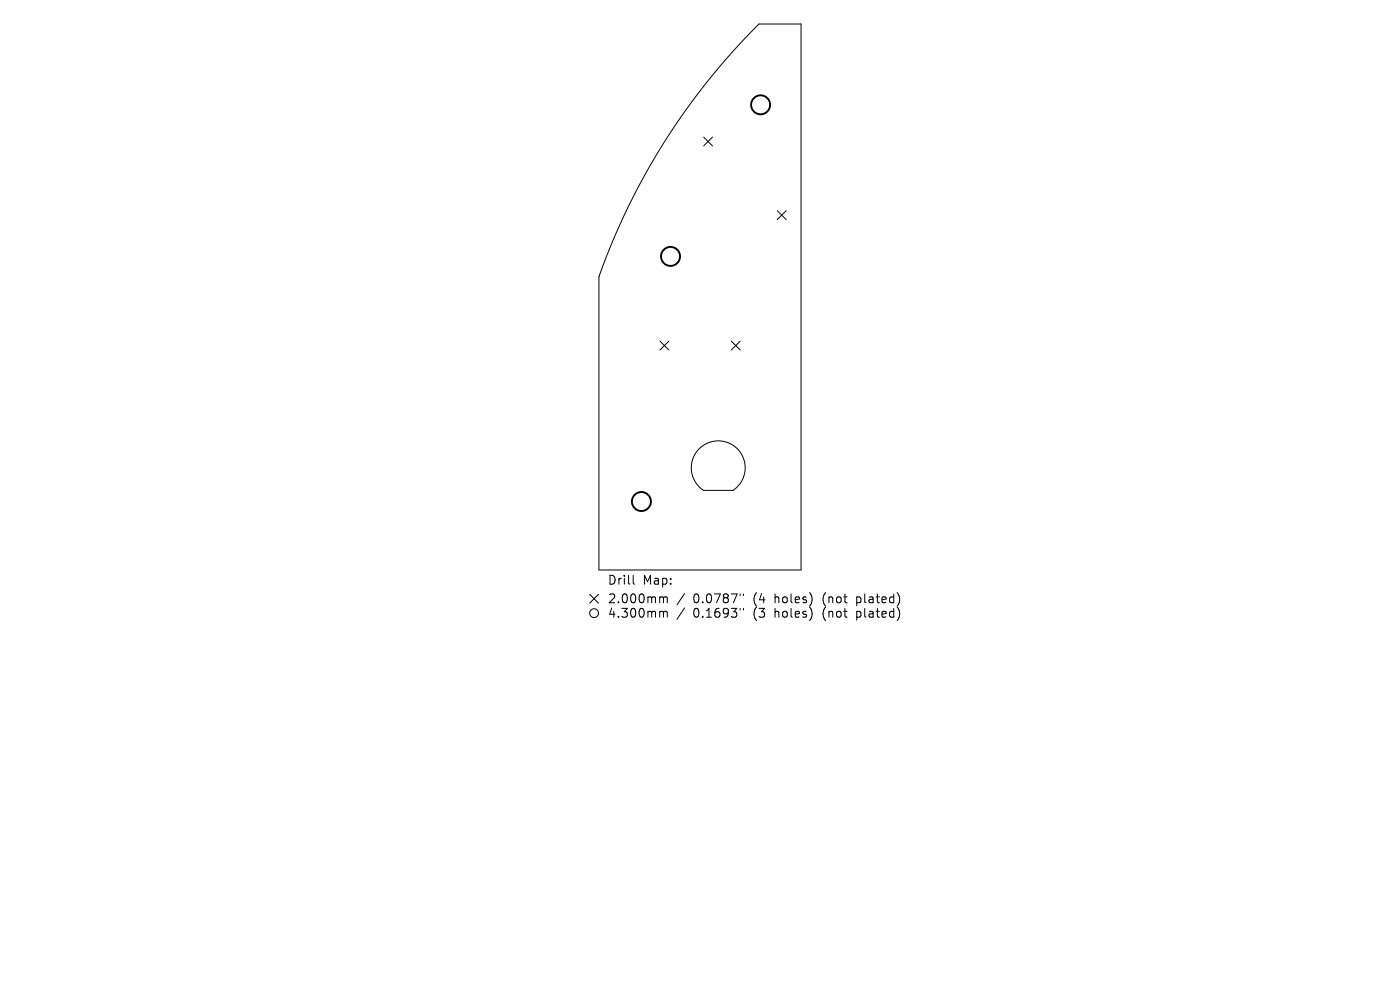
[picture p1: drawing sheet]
<svg xmlns="http://www.w3.org/2000/svg" width="297mm" height="210mm" viewBox="0 0 297 210" stroke-linecap="round" stroke-linejoin="round" font-family="sans-serif">
<defs><g id="words">
<g font-size="2.6">
<text x="128.8" y="124.2">Drill</text>
<text x="136.3" y="124.2">Map:</text>
<text x="128.8" y="128.2">2.000mm</text>
<text x="128.8" y="131.2">4.300mm</text>
<text x="146.9" y="128.2">0.0787&quot;</text>
<text x="146.9" y="131.2">0.1693&quot;</text>
<text x="159.7" y="128.2">(4</text>
<text x="159.7" y="131.2">(3</text>
<text x="164.2" y="128.2">holes)</text>
<text x="164.2" y="131.2">holes)</text>
<text x="174.5" y="128.2">(not</text>
<text x="174.5" y="131.2">(not</text>
<text x="181.7" y="128.2">plated)</text>
<text x="181.7" y="131.2">plated)</text>
</g>
</g></defs>
<g fill="none" stroke="#000" stroke-width=".21">
<path d="M161 5.1h8.9v115.8h-42.8v-62.2a142.9 142.9 0 0 1 33.9-53.6zM149.3 29.1l1.9 1.9M151.2 29.1l-1.9 1.9M164.9 44.7l1.9 1.9M166.8 44.7l-1.9 1.9M140 72.4l1.9 1.8M141.9 72.4l-1.9 1.8M155.2 72.4l1.8 1.8M157 72.4l-1.8 1.8M148.4 95.1a5.7 5.7 0 0 1 8.4 .6 5.7 5.7 0 0 1-1.3 8.3h-6.3a5.7 5.7 0 0 1-.8-8.9zM125.1 126.1l1.9 1.8M127 126.1l-1.9 1.8"/>
<path d="M134.3 122v1.7l.3 .2M140.2 126.6l.5 .1 .1 .2M140.2 129.7l.5 .1 .1 .1M140.8 126.9l.2-.3 .5 .1 .1 1.2M140.8 126.9v1M140.8 129.9v1M140.8 129.9l.2-.2 .5 .1 .1 1.1M145.2 125.9l-1.6 2.4M145.2 129l-1.6 2.4M157 126v.3M157 129.1v.3M157.7 126v.3"/>
<path d="M157.7 129.1v.3M172 126.1l.3 .9-.3 1.2M172 129.1l.3 .9-.3 1.3M190.4 125.8a2.2 2.2 0 0 1 0 2.7M190.4 128.9a2.2 2.2 0 0 1 0 2.7"/>
<circle cx="126" cy="130.1" r=".94"/>
</g>
<g fill="none" stroke="#000" stroke-width=".4">
<circle cx="161.4" cy="22.2" r="2.02"/>
<circle cx="142.2" cy="54.4" r="2.02"/>
<circle cx="136.1" cy="106.4" r="2.02"/>
</g>
<use href="#words"/>
</svg>
